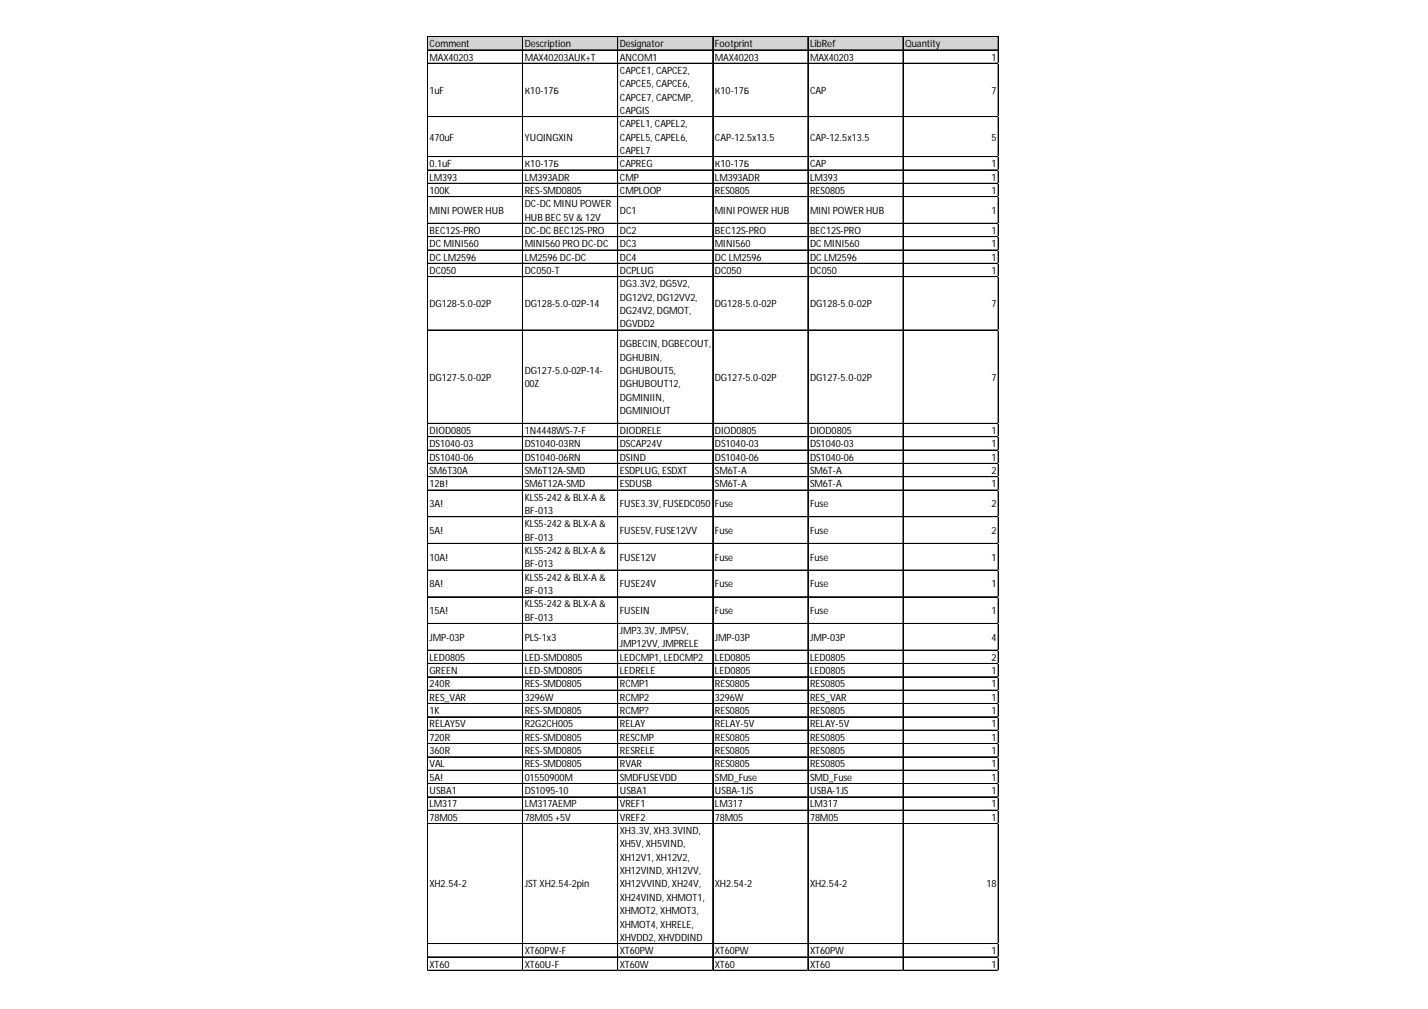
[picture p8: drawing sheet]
<svg xmlns="http://www.w3.org/2000/svg" width="297mm" height="210mm" viewBox="0 0 297 210" stroke-linecap="round" stroke-linejoin="round" font-family="sans-serif">
<defs><g id="words">
<g font-size="2.1">
<text x="89.4" y="9.8">Comment</text>
<text x="109.1" y="9.8">Description</text>
<text x="128.9" y="9.8">Designator</text>
<text x="148.7" y="9.8">Footprint</text>
<text x="168.5" y="9.8">LibRef</text>
<text x="188.3" y="9.8">Quantity</text>
<text x="89.4" y="12.6">MAX40203</text>
<text x="109.1" y="12.6">MAX40203AUK+T</text>
<text x="128.9" y="12.6">ANCOM1</text>
<text x="128.9" y="15.4">CAPCE1, CAPCE2,</text>
<text x="148.7" y="12.6">MAX40203</text>
<text x="168.5" y="12.6">MAX40203</text>
<text x="206.2" y="12.6">1</text>
<text x="89.4" y="19.5">1uF</text>
<text x="109.1" y="19.5">К10-17Б</text>
<text x="128.9" y="18.1">CAPCE5, CAPCE6,</text>
<text x="128.9" y="20.9">CAPCE7, CAPCMP,</text>
<text x="128.9" y="23.7">CAPGIS</text>
<text x="148.7" y="19.5">К10-17Б</text>
<text x="168.5" y="19.5">CAP</text>
<text x="206.2" y="19.5">7</text>
<text x="89.4" y="29.2">470uF</text>
<text x="109.1" y="29.2">YUQINGXIN</text>
<text x="128.9" y="26.5">CAPEL1, CAPEL2,</text>
<text x="128.9" y="29.2">CAPEL5, CAPEL6,</text>
<text x="148.7" y="29.2">CAP-12.5x13.5</text>
<text x="168.5" y="29.2">CAP-12.5x13.5</text>
<text x="206.2" y="29.2">5</text>
<text x="89.4" y="34.8">0.1uF</text>
<text x="109.1" y="34.8">К10-17Б</text>
<text x="128.9" y="32">CAPEL7</text>
<text x="128.9" y="34.8">CAPREG</text>
<text x="148.7" y="34.8">К10-17Б</text>
<text x="168.5" y="34.8">CAP</text>
<text x="206.2" y="34.8">1</text>
<text x="89.4" y="37.6">LM393</text>
<text x="89.4" y="40.3">100K</text>
<text x="109.1" y="37.6">LM393ADR</text>
<text x="109.1" y="40.3">RES-SMD0805</text>
<text x="128.9" y="37.6">CMP</text>
<text x="128.9" y="40.3">CMPLOOP</text>
<text x="148.7" y="37.6">LM393ADR</text>
<text x="148.7" y="40.3">RES0805</text>
<text x="168.5" y="37.6">LM393</text>
<text x="168.5" y="40.3">RES0805</text>
<text x="206.2" y="37.6">1</text>
<text x="206.2" y="40.3">1</text>
<text x="89.4" y="44.5">MINI POWER HUB</text>
<text x="109.1" y="43.1">DC-DCMINU POWER</text>
<text x="109.1" y="45.9">HUB BEC 5V &amp; 12V</text>
<text x="128.9" y="44.5">DC1</text>
<text x="148.7" y="44.5">MINI POWER HUB</text>
<text x="168.5" y="44.5">MINI POWER HUB</text>
<text x="206.2" y="44.5">1</text>
<text x="89.4" y="48.7">BEC12S-PRO</text>
<text x="89.4" y="51.4">DCMINI560</text>
<text x="109.1" y="48.7">DC-DCBEC12S-PRO</text>
<text x="109.1" y="51.4">MINI560 PRO DC-DC</text>
<text x="128.9" y="48.7">DC2</text>
<text x="128.9" y="51.4">DC3</text>
<text x="148.7" y="48.7">BEC12S-PRO</text>
<text x="148.7" y="51.4">MINI560</text>
<text x="168.5" y="48.7">BEC12S-PRO</text>
<text x="168.5" y="51.4">DCMINI560</text>
<text x="206.2" y="48.7">1</text>
<text x="206.2" y="51.4">1</text>
<text x="89.4" y="54.2">DC LM2596</text>
<text x="89.4" y="57">DC050</text>
<text x="109.1" y="54.2">LM2596 DC-DC</text>
<text x="109.1" y="57">DC050-T</text>
<text x="128.9" y="54.2">DC4</text>
<text x="128.9" y="57">DCPLUG</text>
<text x="128.9" y="59.8">DG3.3V2, DG5V2,</text>
<text x="148.7" y="54.2">DC LM2596</text>
<text x="148.7" y="57">DC050</text>
<text x="168.5" y="54.2">DC LM2596</text>
<text x="168.5" y="57">DC050</text>
<text x="206.2" y="54.2">1</text>
<text x="206.2" y="57">1</text>
<text x="89.4" y="63.9">DG128-5.0-02P</text>
<text x="109.1" y="63.9">DG128-5.0-02P-14</text>
<text x="128.9" y="62.5">DG12V2, DG12VV2,</text>
<text x="128.9" y="65.3">DG24V2, DGMOT,</text>
<text x="148.7" y="63.9">DG128-5.0-02P</text>
<text x="168.5" y="63.9">DG128-5.0-02P</text>
<text x="206.2" y="63.9">7</text>
<text x="128.9" y="68.1">DGVDD2</text>
<text x="109.1" y="77.8">DG127-5.0-02P-14-</text>
<text x="128.9" y="72.2">DGBECIN, DGBECOUT,</text>
<text x="128.9" y="75">DGHUBIN,</text>
<text x="128.9" y="77.8">DGHUBOUT5,</text>
<text x="89.4" y="79.2">DG127-5.0-02P</text>
<text x="109.1" y="80.6">00Z</text>
<text x="128.9" y="80.6">DGHUBOUT12,</text>
<text x="128.9" y="83.3">DGMINIIN,</text>
<text x="148.7" y="79.2">DG127-5.0-02P</text>
<text x="168.5" y="79.2">DG127-5.0-02P</text>
<text x="206.2" y="79.2">7</text>
<text x="128.9" y="86.1">DGMINIOUT</text>
<text x="89.4" y="90.3">DIOD0805</text>
<text x="89.4" y="93.1">DS1040-03</text>
<text x="89.4" y="95.8">DS1040-06</text>
<text x="109.1" y="90.3">1N4448WS-7-F</text>
<text x="109.1" y="93.1">DS1040-03RN</text>
<text x="109.1" y="95.8">DS1040-06RN</text>
<text x="128.9" y="90.3">DIODRELE</text>
<text x="128.9" y="93.1">DSCAP24V</text>
<text x="128.9" y="95.8">DSIND</text>
<text x="148.7" y="90.3">DIOD0805</text>
<text x="148.7" y="93.1">DS1040-03</text>
<text x="148.7" y="95.8">DS1040-06</text>
<text x="168.5" y="90.3">DIOD0805</text>
<text x="168.5" y="93.1">DS1040-03</text>
<text x="168.5" y="95.8">DS1040-06</text>
<text x="206.2" y="90.3">1</text>
<text x="206.2" y="93.1">1</text>
<text x="206.2" y="95.8">1</text>
<text x="89.4" y="98.6">SM6T30A</text>
<text x="89.4" y="101.4">12В!</text>
<text x="109.1" y="98.6">SM6T12A-SMD</text>
<text x="109.1" y="101.4">SM6T12A-SMD</text>
<text x="128.9" y="98.6">ESDPLUG, ESDXT</text>
<text x="128.9" y="101.4">ESDUSB</text>
<text x="148.7" y="98.6">SM6T-A</text>
<text x="148.7" y="101.4">SM6T-A</text>
<text x="168.5" y="98.6">SM6T-A</text>
<text x="168.5" y="101.4">SM6T-A</text>
<text x="206.2" y="98.6">2</text>
<text x="206.2" y="101.4">1</text>
<text x="89.4" y="105.5">3A!</text>
<text x="109.1" y="104.2">KLS5-242 &amp; BLX-A &amp;</text>
<text x="109.1" y="106.9">BF-013</text>
<text x="128.9" y="105.5">FUSE3.3V, FUSEDC050</text>
<text x="148.7" y="105.5">Fuse</text>
<text x="168.5" y="105.5">Fuse</text>
<text x="206.2" y="105.5">2</text>
<text x="89.4" y="111.1">5A!</text>
<text x="109.1" y="109.7">KLS5-242 &amp; BLX-A &amp;</text>
<text x="109.1" y="112.5">BF-013</text>
<text x="128.9" y="111.1">FUSE5V, FUSE12VV</text>
<text x="148.7" y="111.1">Fuse</text>
<text x="168.5" y="111.1">Fuse</text>
<text x="206.2" y="111.1">2</text>
<text x="89.4" y="116.6">10A!</text>
<text x="109.1" y="115.3">KLS5-242 &amp; BLX-A &amp;</text>
<text x="109.1" y="118">BF-013</text>
<text x="128.9" y="116.6">FUSE12V</text>
<text x="148.7" y="116.6">Fuse</text>
<text x="168.5" y="116.6">Fuse</text>
<text x="206.2" y="116.6">1</text>
<text x="89.4" y="122.2">8A!</text>
<text x="109.1" y="120.8">KLS5-242 &amp; BLX-A &amp;</text>
<text x="109.1" y="123.6">BF-013</text>
<text x="128.9" y="122.2">FUSE24V</text>
<text x="148.7" y="122.2">Fuse</text>
<text x="168.5" y="122.2">Fuse</text>
<text x="206.2" y="122.2">1</text>
<text x="89.4" y="127.7">15A!</text>
<text x="109.1" y="126.4">KLS5-242 &amp; BLX-A &amp;</text>
<text x="109.1" y="129.1">BF-013</text>
<text x="128.9" y="127.7">FUSEIN</text>
<text x="128.9" y="131.9">JMP3.3V, JMP5V,</text>
<text x="148.7" y="127.7">Fuse</text>
<text x="168.5" y="127.7">Fuse</text>
<text x="206.2" y="127.7">1</text>
<text x="89.4" y="133.3">JMP-03P</text>
<text x="89.4" y="137.5">LED0805</text>
<text x="109.1" y="133.3">PLS-1x3</text>
<text x="109.1" y="137.5">LED-SMD0805</text>
<text x="128.9" y="134.7">JMP12VV, JMPRELE</text>
<text x="128.9" y="137.5">LEDCMP1, LEDCMP2</text>
<text x="148.7" y="133.3">JMP-03P</text>
<text x="148.7" y="137.5">LED0805</text>
<text x="168.5" y="133.3">JMP-03P</text>
<text x="168.5" y="137.5">LED0805</text>
<text x="206.2" y="133.3">4</text>
<text x="206.2" y="137.5">2</text>
<text x="89.4" y="140.2">GREEN</text>
<text x="89.4" y="143">240R</text>
<text x="109.1" y="140.2">LED-SMD0805</text>
<text x="109.1" y="143">RES-SMD0805</text>
<text x="128.9" y="140.2">LEDRELE</text>
<text x="128.9" y="143">RCMP1</text>
<text x="148.7" y="140.2">LED0805</text>
<text x="148.7" y="143">RES0805</text>
<text x="168.5" y="140.2">LED0805</text>
<text x="168.5" y="143">RES0805</text>
<text x="206.2" y="140.2">1</text>
<text x="206.2" y="143">1</text>
<text x="89.4" y="145.8">RES_VAR</text>
<text x="89.4" y="148.6">1K</text>
<text x="109.1" y="145.8">3296W</text>
<text x="109.1" y="148.6">RES-SMD0805</text>
<text x="128.9" y="145.8">RCMP2</text>
<text x="128.9" y="148.6">RCMP?</text>
<text x="148.7" y="145.8">3296W</text>
<text x="148.7" y="148.6">RES0805</text>
<text x="168.5" y="145.8">RES_VAR</text>
<text x="168.5" y="148.6">RES0805</text>
<text x="206.2" y="145.8">1</text>
<text x="206.2" y="148.6">1</text>
<text x="89.4" y="151.3">RELAY5V</text>
<text x="89.4" y="154.1">720R</text>
<text x="109.1" y="151.3">R2G2CH005</text>
<text x="109.1" y="154.1">RES-SMD0805</text>
<text x="128.9" y="151.3">RELAY</text>
<text x="128.9" y="154.1">RESCMP</text>
<text x="148.7" y="151.3">RELAY-5V</text>
<text x="148.7" y="154.1">RES0805</text>
<text x="168.5" y="151.3">RELAY-5V</text>
<text x="168.5" y="154.1">RES0805</text>
<text x="206.2" y="151.3">1</text>
<text x="206.2" y="154.1">1</text>
<text x="89.4" y="156.9">360R</text>
<text x="89.4" y="159.7">VAL</text>
<text x="109.1" y="156.9">RES-SMD0805</text>
<text x="109.1" y="159.7">RES-SMD0805</text>
<text x="128.9" y="156.9">RESRELE</text>
<text x="128.9" y="159.7">RVAR</text>
<text x="148.7" y="156.9">RES0805</text>
<text x="148.7" y="159.7">RES0805</text>
<text x="168.5" y="156.9">RES0805</text>
<text x="168.5" y="159.7">RES0805</text>
<text x="206.2" y="156.9">1</text>
<text x="206.2" y="159.7">1</text>
<text x="89.4" y="162.4">5A!</text>
<text x="89.4" y="165.2">USBA1</text>
<text x="89.4" y="168">LM317</text>
<text x="109.1" y="162.4">01550900M</text>
<text x="109.1" y="165.2">DS1095-10</text>
<text x="109.1" y="168">LM317AEMP</text>
<text x="128.9" y="162.4">SMDFUSEVDD</text>
<text x="128.9" y="165.2">USBA1</text>
<text x="128.9" y="168">VREF1</text>
<text x="148.7" y="162.4">SMD_Fuse</text>
<text x="148.7" y="165.2">USBA-1JS</text>
<text x="148.7" y="168">LM317</text>
<text x="168.5" y="162.4">SMD_Fuse</text>
<text x="168.5" y="165.2">USBA-1JS</text>
<text x="168.5" y="168">LM317</text>
<text x="206.2" y="162.4">1</text>
<text x="206.2" y="165.2">1</text>
<text x="206.2" y="168">1</text>
<text x="89.4" y="170.8">78M05</text>
<text x="109.1" y="170.8">78M05 +5V</text>
<text x="128.9" y="170.8">VREF2</text>
<text x="128.9" y="173.5">XH3.3V, XH3.3VIND,</text>
<text x="148.7" y="170.8">78M05</text>
<text x="168.5" y="170.8">78M05</text>
<text x="206.2" y="170.8">1</text>
<text x="128.9" y="176.3">XH5V, XH5VIND,</text>
<text x="128.9" y="179.1">XH12V1, XH12V2,</text>
<text x="89.4" y="184.6">XH2.54-2</text>
<text x="109.1" y="184.6">JST XH2.54-2pin</text>
<text x="128.9" y="181.8">XH12VIND, XH12VV,</text>
<text x="128.9" y="184.6">XH12VVIND, XH24V,</text>
<text x="148.7" y="184.6">XH2.54-2</text>
<text x="168.5" y="184.6">XH2.54-2</text>
<text x="205.2" y="184.6">18</text>
<text x="128.9" y="187.4">XH24VIND, XHMOT1,</text>
<text x="128.9" y="190.2">XHMOT2, XHMOT3,</text>
<text x="128.9" y="192.9">XHMOT4, XHRELE,</text>
<text x="128.9" y="195.7">XHVDD2, XHVDDIND</text>
<text x="89.4" y="201.3">XT60</text>
<text x="109.1" y="198.5">XT60PW-F</text>
<text x="109.1" y="201.3">XT60U-F</text>
<text x="128.9" y="198.5">XT60PW</text>
<text x="128.9" y="201.3">XT60W</text>
<text x="148.7" y="198.5">XT60PW</text>
<text x="148.7" y="201.3">XT60</text>
<text x="168.5" y="198.5">XT60PW</text>
<text x="168.5" y="201.3">XT60</text>
<text x="206.2" y="198.5">1</text>
<text x="206.2" y="201.3">1</text>
</g>
</g></defs>
<path d="M89 7.7h118.8v2.8h-118.8z" fill="#d3d3d3"/>
<g fill="none" stroke="#000" stroke-width=".21">
<path d="M88.9 7.6v194.4M89 7.6h118.7M89 7.7h118.7M89 10.4h118.7M89 13.2h118.7M108.7 7.7v194.3M128.5 7.7v194.3M148.3 7.7v194.3M168 7.7v194.3M168.1 7.7v194.3M187.8 7.7v194.3M187.9 7.7v194.3"/>
<path d="M207.6 7.7v194.3M207.7 7.7v194.3M89 24.2h118.7M89 24.3h118.7M89 32.6h118.7M89 35.3h118.7M89 35.4h118.7M89 38.1h118.7M89 38.2h118.7M89 40.9h118.7M89 41h118.7M89 46.4h118.7"/>
<path d="M89 46.5h118.7M89 49.2h118.7M89 49.3h118.7M89 52h118.7M89 52.1h118.7M89 54.8h118.7M89 57.5h118.7M89 57.6h118.7M89 68.6h118.7M89 68.7h118.7M89 88.1h118.7M89 90.8h118.7"/>
<path d="M89 90.9h118.7M89 93.6h118.7M89 93.7h118.7M89 96.4h118.7M89 96.5h118.7M89 99.2h118.7M89 101.9h118.7M89 102h118.7M89 107.5h118.7M89 107.6h118.7M89 113h118.7M89 113.1h118.7"/>
<path d="M89 118.6h118.7M89 124.1h118.7M89 124.2h118.7M89 129.7h118.7M89 135.2h118.7M89 135.3h118.7M89 138h118.7M89 138.1h118.7M89 140.8h118.7M89 143.6h118.7M89 146.3h118.7M89 146.4h118.7"/>
<path d="M89 149.1h118.7M89 149.2h118.7M89 151.9h118.7M89 154.7h118.7M89 157.4h118.7M89 157.5h118.7M89 160.2h118.7M89 160.3h118.7M89 163h118.7M89 165.8h118.7M89 168.5h118.7M89 168.6h118.7"/>
<path d="M89 171.3h118.7M89 171.4h118.7M89 196.3h118.7M89 199.1h118.7M89 201.8h118.7M89 201.9h118.7"/>
</g>
<path d="M88.9 202h.1" fill="none" stroke="#d4d4d4" stroke-width=".21"/>
<path d="M88.9 202h.1z" fill="#d4d4d4"/>
<path d="M108.7 202h.1" fill="none" stroke="#d4d4d4" stroke-width=".21"/>
<path d="M108.7 202h.1z" fill="#d4d4d4"/>
<path d="M128.5 202h.1" fill="none" stroke="#d4d4d4" stroke-width=".21"/>
<path d="M128.5 202h.1z" fill="#d4d4d4"/>
<path d="M148.3 202h.1" fill="none" stroke="#d4d4d4" stroke-width=".21"/>
<path d="M148.3 202h.1z" fill="#d4d4d4"/>
<path d="M168 202h.1" fill="none" stroke="#d4d4d4" stroke-width=".21"/>
<path d="M168 202h.2z" fill="#d4d4d4"/>
<path d="M187.8 202h.1" fill="none" stroke="#d4d4d4" stroke-width=".21"/>
<path d="M187.8 202h.1z" fill="#d4d4d4"/>
<path d="M207.6 202h.1" fill="none" stroke="#d4d4d4" stroke-width=".21"/>
<path d="M207.6 202h.1z" fill="#d4d4d4"/>
<path d="M207.7 13.2h.1" fill="none" stroke="#d4d4d4" stroke-width=".21"/>
<path d="M207.7 13.2l.1 .1z" fill="#d4d4d4"/>
<path d="M207.7 24.2h.1" fill="none" stroke="#d4d4d4" stroke-width=".21"/>
<path d="M207.7 24.2l.1 .2z" fill="#d4d4d4"/>
<path d="M207.7 32.6h.1" fill="none" stroke="#d4d4d4" stroke-width=".21"/>
<path d="M207.7 32.6l.1 .1z" fill="#d4d4d4"/>
<path d="M207.7 35.3h.1" fill="none" stroke="#d4d4d4" stroke-width=".21"/>
<path d="M207.7 35.3l.1 .2z" fill="#d4d4d4"/>
<path d="M207.7 38.1h.1" fill="none" stroke="#d4d4d4" stroke-width=".21"/>
<path d="M207.7 38.1l.1 .1z" fill="#d4d4d4"/>
<path d="M207.7 40.9h.1" fill="none" stroke="#d4d4d4" stroke-width=".21"/>
<path d="M207.7 40.9l.1 .1z" fill="#d4d4d4"/>
<path d="M207.7 46.4h.1" fill="none" stroke="#d4d4d4" stroke-width=".21"/>
<path d="M207.7 46.4l.1 .2z" fill="#d4d4d4"/>
<path d="M207.7 49.2h.1" fill="none" stroke="#d4d4d4" stroke-width=".21"/>
<path d="M207.7 49.2l.1 .1z" fill="#d4d4d4"/>
<path d="M207.7 52h.1" fill="none" stroke="#d4d4d4" stroke-width=".21"/>
<path d="M207.7 52l.1 .1z" fill="#d4d4d4"/>
<path d="M207.7 54.8h.1" fill="none" stroke="#d4d4d4" stroke-width=".21"/>
<path d="M207.7 54.8l.1 .1z" fill="#d4d4d4"/>
<path d="M207.7 57.5h.1" fill="none" stroke="#d4d4d4" stroke-width=".21"/>
<path d="M207.7 57.5l.1 .2z" fill="#d4d4d4"/>
<path d="M207.7 68.6h.1" fill="none" stroke="#d4d4d4" stroke-width=".21"/>
<path d="M207.7 68.6l.1 .2z" fill="#d4d4d4"/>
<path d="M207.7 88.1h.1" fill="none" stroke="#d4d4d4" stroke-width=".21"/>
<path d="M207.7 88.1l.1 .1z" fill="#d4d4d4"/>
<path d="M207.7 90.8h.1" fill="none" stroke="#d4d4d4" stroke-width=".21"/>
<path d="M207.7 90.8l.1 .2z" fill="#d4d4d4"/>
<path d="M207.7 93.6h.1" fill="none" stroke="#d4d4d4" stroke-width=".21"/>
<path d="M207.7 93.6l.1 .1z" fill="#d4d4d4"/>
<path d="M207.7 96.4h.1" fill="none" stroke="#d4d4d4" stroke-width=".21"/>
<path d="M207.7 96.4l.1 .1z" fill="#d4d4d4"/>
<path d="M207.7 99.2h.1" fill="none" stroke="#d4d4d4" stroke-width=".21"/>
<path d="M207.7 99.2l.1 .1z" fill="#d4d4d4"/>
<path d="M207.7 101.9h.1" fill="none" stroke="#d4d4d4" stroke-width=".21"/>
<path d="M207.7 101.9l.1 .2z" fill="#d4d4d4"/>
<path d="M207.7 107.5h.1" fill="none" stroke="#d4d4d4" stroke-width=".21"/>
<path d="M207.7 107.5l.1 .1z" fill="#d4d4d4"/>
<path d="M207.7 113h.1" fill="none" stroke="#d4d4d4" stroke-width=".21"/>
<path d="M207.7 113l.1 .2z" fill="#d4d4d4"/>
<path d="M207.7 118.6h.1" fill="none" stroke="#d4d4d4" stroke-width=".21"/>
<path d="M207.7 118.6l.1 .1z" fill="#d4d4d4"/>
<path d="M207.7 124.1h.1" fill="none" stroke="#d4d4d4" stroke-width=".21"/>
<path d="M207.7 124.1l.1 .2z" fill="#d4d4d4"/>
<path d="M207.7 129.7h.1" fill="none" stroke="#d4d4d4" stroke-width=".21"/>
<path d="M207.7 129.7l.1 .1z" fill="#d4d4d4"/>
<path d="M207.7 135.2h.1" fill="none" stroke="#d4d4d4" stroke-width=".21"/>
<path d="M207.7 135.2l.1 .2z" fill="#d4d4d4"/>
<path d="M207.7 138h.1" fill="none" stroke="#d4d4d4" stroke-width=".21"/>
<path d="M207.7 138l.1 .1z" fill="#d4d4d4"/>
<path d="M207.7 140.8h.1" fill="none" stroke="#d4d4d4" stroke-width=".21"/>
<path d="M207.7 140.8l.1 .1z" fill="#d4d4d4"/>
<path d="M207.7 143.6h.1" fill="none" stroke="#d4d4d4" stroke-width=".21"/>
<path d="M207.7 143.6l.1 .1z" fill="#d4d4d4"/>
<path d="M207.7 146.3h.1" fill="none" stroke="#d4d4d4" stroke-width=".21"/>
<path d="M207.7 146.3l.1 .2z" fill="#d4d4d4"/>
<path d="M207.7 149.1h.1" fill="none" stroke="#d4d4d4" stroke-width=".21"/>
<path d="M207.7 149.1l.1 .1z" fill="#d4d4d4"/>
<path d="M207.7 151.9h.1" fill="none" stroke="#d4d4d4" stroke-width=".21"/>
<path d="M207.7 151.9l.1 .1z" fill="#d4d4d4"/>
<path d="M207.7 154.7h.1" fill="none" stroke="#d4d4d4" stroke-width=".21"/>
<path d="M207.7 154.7l.1 .1z" fill="#d4d4d4"/>
<path d="M207.7 157.4h.1" fill="none" stroke="#d4d4d4" stroke-width=".21"/>
<path d="M207.7 157.4l.1 .2z" fill="#d4d4d4"/>
<path d="M207.7 160.2h.1" fill="none" stroke="#d4d4d4" stroke-width=".21"/>
<path d="M207.7 160.2l.1 .1z" fill="#d4d4d4"/>
<path d="M207.7 163h.1" fill="none" stroke="#d4d4d4" stroke-width=".21"/>
<path d="M207.7 163l.1 .1z" fill="#d4d4d4"/>
<path d="M207.7 165.8h.1" fill="none" stroke="#d4d4d4" stroke-width=".21"/>
<path d="M207.7 165.8l.1 .1z" fill="#d4d4d4"/>
<path d="M207.7 168.5h.1" fill="none" stroke="#d4d4d4" stroke-width=".21"/>
<path d="M207.7 168.5l.1 .2z" fill="#d4d4d4"/>
<path d="M207.7 171.3h.1" fill="none" stroke="#d4d4d4" stroke-width=".21"/>
<path d="M207.7 171.3l.1 .1z" fill="#d4d4d4"/>
<path d="M207.7 196.3h.1" fill="none" stroke="#d4d4d4" stroke-width=".21"/>
<path d="M207.7 196.3l.1 .1z" fill="#d4d4d4"/>
<path d="M207.7 199.1h.1" fill="none" stroke="#d4d4d4" stroke-width=".21"/>
<path d="M207.7 199.1l.1 .1z" fill="#d4d4d4"/>
<path d="M207.7 201.8h.1" fill="none" stroke="#d4d4d4" stroke-width=".21"/>
<path d="M207.7 201.8l.1 .2z" fill="#d4d4d4"/>
<use href="#words"/>
</svg>
